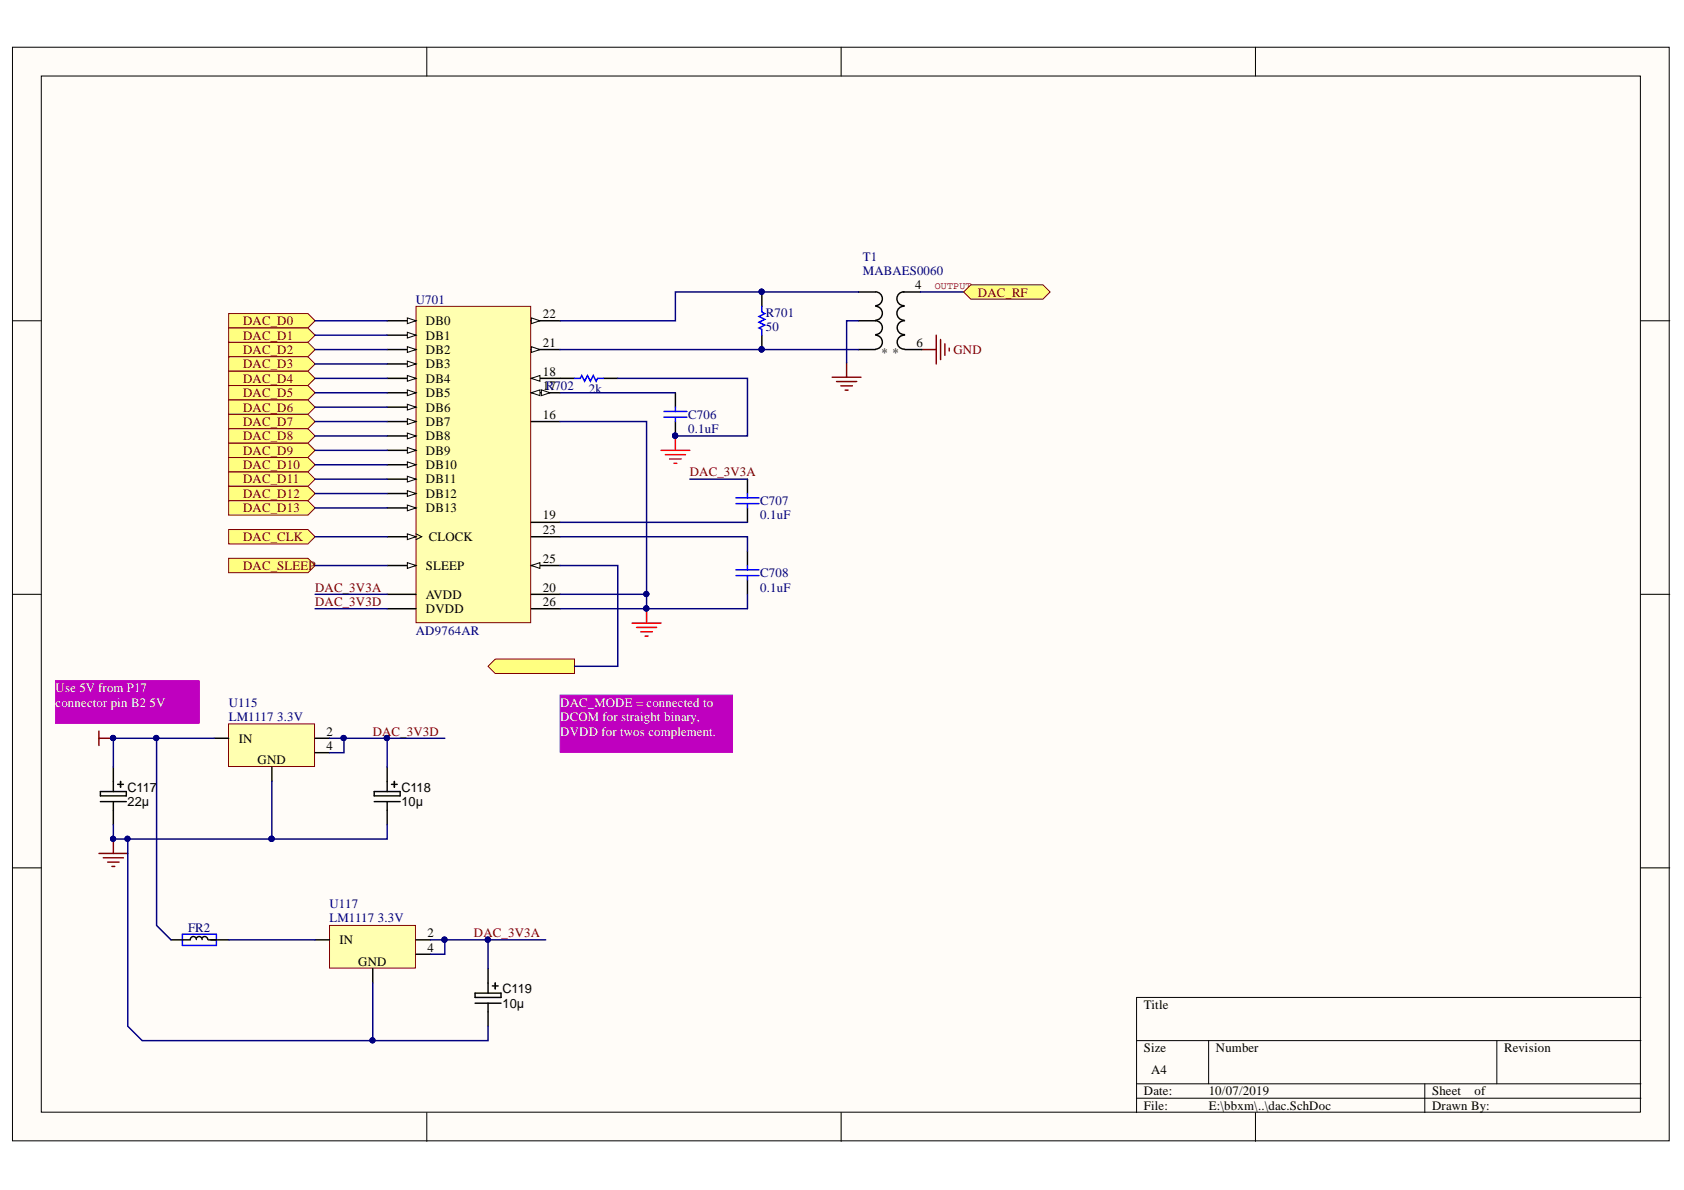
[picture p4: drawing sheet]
<svg xmlns="http://www.w3.org/2000/svg" width="297mm" height="210mm" viewBox="0 0 297 210" stroke-linecap="round" stroke-linejoin="round" font-family="sans-serif">
<defs><g id="words">
<g font-size="2.3" fill="#000080">
<text x="152.2" y="46">T1</text>
<text x="73.3" y="53.6">U701</text>
<text x="152.2" y="48.5">MABAES0060</text>
<text x="135.1" y="55.9">R701</text>
<text x="135.1" y="58.4">50</text>
<text x="103.9" y="69.3">2k</text>
<text x="121.4" y="73.9">C706</text>
<text x="121.4" y="76.4">0.1uF</text>
<text x="134.1" y="89.1">C707</text>
<text x="134.1" y="91.6">0.1uF</text>
<text x="134.1" y="101.8">C708</text>
<text x="134.1" y="104.4">0.1uF</text>
<text x="73.3" y="112">AD9764AR</text>
<text x="40.4" y="124.7">U115</text>
<text x="40.4" y="127.2">LM1117</text>
<text x="48.9" y="127.2">3.3V</text>
<text x="58.1" y="160.2">U117</text>
<text x="33.2" y="164.3">FR2</text>
<text x="58.1" y="162.7">LM1117</text>
<text x="66.7" y="162.7">3.3V</text>
</g>
<g font-size="2.3">
<text x="161.4" y="51">4</text>
<text x="75.1" y="59.9">DB1</text>
<text x="75.1" y="57.4">DB0</text>
<text x="95.8" y="56.1">22</text>
<text x="75.1" y="65">DB3</text>
<text x="75.1" y="62.4">DB2</text>
<text x="95.8" y="61.2">21</text>
<text x="155.5" y="63">* *</text>
<text x="161.7" y="61.2">6</text>
<text x="75.1" y="70.1">DB5</text>
<text x="75.1" y="67.5">DB4</text>
<text x="95.8" y="68.8">1R702</text>
<text x="95.8" y="66.3">18</text>
<text x="96.9" y="68.8">7</text>
<text x="75.1" y="77.7">DB8</text>
<text x="75.1" y="75.1">DB7</text>
<text x="75.1" y="72.6">DB6</text>
<text x="95.8" y="73.9">16</text>
<text x="75.1" y="82.7">DB10</text>
<text x="75.1" y="80.2">DB9</text>
<text x="75.1" y="87.8">DB12</text>
<text x="75.1" y="85.3">DB11</text>
<text x="75.1" y="90.3">DB13</text>
<text x="75.6" y="95.4">CLOCK</text>
<text x="95.8" y="91.6">19</text>
<text x="95.8" y="94.1">23</text>
<text x="75.1" y="100.5">SLEEP</text>
<text x="95.8" y="99.2">25</text>
<text x="75.1" y="105.6">AVDD</text>
<text x="95.8" y="104.4">20</text>
<text x="95.8" y="106.9">26</text>
<text x="75.1" y="108.2">DVDD</text>
<text x="42.1" y="131">IN</text>
<text x="57.6" y="129.7">2</text>
<text x="45.4" y="134.8">GND</text>
<text x="57.6" y="132.3">4</text>
<text x="22.5" y="142.2">22µ</text>
<text x="22.5" y="139.6">C117</text>
<text x="70.8" y="142.2">10µ</text>
<text x="70.8" y="139.6">C118</text>
<text x="59.9" y="166.6">IN</text>
<text x="75.4" y="165.3">2</text>
<text x="75.4" y="167.9">4</text>
<text x="63.2" y="170.4">GND</text>
<text x="88.7" y="177.7">10µ</text>
<text x="88.7" y="175.2">C119</text>
<text x="201.8" y="178">Title</text>
<text x="201.8" y="185.6">Size</text>
<text x="214.5" y="185.6">Number</text>
<text x="265.3" y="185.6">Revision</text>
<text x="203" y="189.4">A4</text>
<text x="201.8" y="193.2">Date:</text>
<text x="201.8" y="195.8">File:</text>
<text x="213.2" y="193.2">10/07/2019</text>
<text x="213.2" y="195.8">E:\bbxm\..\dac.SchDoc</text>
<text x="252.6" y="193.2">Sheet</text>
<text x="252.6" y="195.8">Drawn By:</text>
<text x="260.1" y="193.2">of</text>
</g>
<g font-size="2.3" fill="#800000">
<text x="172.5" y="52.3">DAC_RF</text>
<text x="42.9" y="57.4">DAC_D0</text>
<text x="42.9" y="59.9">DAC_D1</text>
<text x="42.9" y="62.4">DAC_D2</text>
<text x="42.9" y="65">DAC_D3</text>
<text x="168.2" y="62.4">GND</text>
<text x="42.9" y="67.5">DAC_D4</text>
<text x="42.9" y="70.1">DAC_D5</text>
<text x="42.9" y="72.6">DAC_D6</text>
<text x="42.9" y="75.1">DAC_D7</text>
<text x="42.9" y="77.7">DAC_D8</text>
<text x="42.9" y="80.2">DAC_D9</text>
<text x="42.9" y="82.7">DAC_D10</text>
<text x="42.9" y="85.3">DAC_D11</text>
<text x="42.9" y="87.8">DAC_D12</text>
<text x="121.7" y="84">DAC_3V3A</text>
<text x="42.9" y="90.3">DAC_D13</text>
<text x="42.9" y="95.4">DAC_CLK</text>
<text x="42.9" y="100.5">DAC_SLEEP</text>
<text x="55.6" y="104.4">DAC_3V3A</text>
<text x="55.6" y="106.9">DAC_3V3D</text>
<text x="65.7" y="129.7">DAC_3V3D</text>
<text x="83.6" y="165.3">DAC_3V3A</text>
</g>
<g font-size="2.3" fill="#fff">
<text x="9.8" y="122.1">Use 5V from P17</text>
<text x="9.8" y="124.7">connector pin B2</text>
<text x="26.4" y="124.7">5V</text>
<text x="98.8" y="124.7">DAC_MODE = connected to</text>
<text x="98.8" y="127.2">DCOM for straight binary,</text>
<text x="98.8" y="129.7">DVDD for twos complement.</text>
</g>
<text font-size="1.8" fill="#800000" x="164.9" y="51">OUTPUT</text>
</g></defs>
<g fill="#fffcf8" stroke="#000" stroke-width=".18">
<path d="M2.2 8.3h292.2v192.9h-292.2z"/>
<path d="M7.3 13.4h282v182.8h-282z"/>
</g>
<g fill="none" stroke="#000" stroke-width=".18">
<path d="M75.3 8.3v5.1M148.4 8.3v5.1M221.4 8.3v5.1M2.2 56.6h5.1M289.4 56.6h5.1M2.2 104.8h5.1M289.4 104.8h5.1M2.2 153.1h5.1M289.4 153.1h5.1M289.4 175.9h-88.9v20.4M75.3 196.3v5M148.4 196.3v5"/>
<path d="M200.5 183.6h88.9M200.5 191.2h88.9M200.5 193.7h88.9M213.2 183.6v7.6M221.4 196.3v5M251.3 191.2v5.1M264 183.6v7.6"/>
</g>
<path d="M134.4 51.5v2.5M134.4 59.1v2.6M98.8 66.7h2.5M106.4 66.7h2.6" fill="none" stroke="#000" stroke-width=".26"/>
<g fill="#000080" stroke="#000080" stroke-width=".18">
<circle cx="134.3" cy="61.6" r=".46"/>
<circle cx="134.3" cy="51.5" r=".46"/>
</g>
<path d="M134.4 54v1.1l.5 .2-1 .5 1 .5-1 .5 1 .5-1 .6 .5 .2v1M101.3 66.7h1.1l.2-.5 .5 1 .5-1 .5 1 .5-1 .6 1 .2-.5h1" fill="none" stroke="#00f" stroke-width=".26"/>
<path d="M73.4 54h20.2v55.8h-20.2z" fill="#ffffb0" stroke="#800000" stroke-width=".18"/>
<path d="M68.3 89.6h5.1" fill="none" stroke="#000" stroke-width=".26"/>
<path d="M71.9 89.1l1.5 .5-1.5 .5z" fill="#fffcf8"/>
<path d="M71.9 89.1l1.5 .5-1.5 .5z" fill="none" stroke="#000" stroke-width=".18"/>
<path d="M68.3 87.1h5.1" fill="none" stroke="#000" stroke-width=".26"/>
<path d="M71.9 86.5l1.5 .6-1.5 .5z" fill="#fffcf8"/>
<path d="M71.9 86.5l1.5 .6-1.5 .5z" fill="none" stroke="#000" stroke-width=".18"/>
<path d="M68.3 84.5h5.1" fill="none" stroke="#000" stroke-width=".26"/>
<path d="M71.9 84l1.5 .5-1.5 .5z" fill="#fffcf8"/>
<path d="M71.9 84l1.5 .5-1.5 .5z" fill="none" stroke="#000" stroke-width=".18"/>
<path d="M68.3 82h5.1" fill="none" stroke="#000" stroke-width=".26"/>
<path d="M71.9 81.5l1.5 .5-1.5 .5z" fill="#fffcf8"/>
<path d="M71.9 81.5l1.5 .5-1.5 .5z" fill="none" stroke="#000" stroke-width=".18"/>
<path d="M68.3 79.4h5.1" fill="none" stroke="#000" stroke-width=".26"/>
<path d="M71.9 78.9l1.5 .5-1.5 .5z" fill="#fffcf8"/>
<path d="M71.9 78.9l1.5 .5-1.5 .5z" fill="none" stroke="#000" stroke-width=".18"/>
<path d="M68.3 76.9h5.1" fill="none" stroke="#000" stroke-width=".26"/>
<path d="M71.9 76.4l1.5 .5-1.5 .5z" fill="#fffcf8"/>
<path d="M71.9 76.4l1.5 .5-1.5 .5z" fill="none" stroke="#000" stroke-width=".18"/>
<path d="M68.3 74.4h5.1" fill="none" stroke="#000" stroke-width=".26"/>
<path d="M71.9 73.8l1.5 .6-1.5 .5z" fill="#fffcf8"/>
<path d="M71.9 73.8l1.5 .6-1.5 .5z" fill="none" stroke="#000" stroke-width=".18"/>
<path d="M68.3 71.8h5.1" fill="none" stroke="#000" stroke-width=".26"/>
<path d="M71.9 71.3l1.5 .5-1.5 .5z" fill="#fffcf8"/>
<path d="M71.9 71.3l1.5 .5-1.5 .5z" fill="none" stroke="#000" stroke-width=".18"/>
<path d="M68.3 69.3h5.1" fill="none" stroke="#000" stroke-width=".26"/>
<path d="M71.9 68.8l1.5 .5-1.5 .5z" fill="#fffcf8"/>
<path d="M71.9 68.8l1.5 .5-1.5 .5z" fill="none" stroke="#000" stroke-width=".18"/>
<path d="M68.3 66.7h5.1" fill="none" stroke="#000" stroke-width=".26"/>
<path d="M71.9 66.2l1.5 .5-1.5 .5z" fill="#fffcf8"/>
<path d="M71.9 66.2l1.5 .5-1.5 .5z" fill="none" stroke="#000" stroke-width=".18"/>
<path d="M68.3 64.2h5.1" fill="none" stroke="#000" stroke-width=".26"/>
<path d="M71.9 63.7l1.5 .5-1.5 .5z" fill="#fffcf8"/>
<path d="M71.9 63.7l1.5 .5-1.5 .5z" fill="none" stroke="#000" stroke-width=".18"/>
<path d="M68.3 61.7h5.1" fill="none" stroke="#000" stroke-width=".26"/>
<path d="M71.9 61.2l1.5 .5-1.5 .5z" fill="#fffcf8"/>
<path d="M71.9 61.2l1.5 .5-1.5 .5z" fill="none" stroke="#000" stroke-width=".18"/>
<path d="M68.3 59.1h5.1" fill="none" stroke="#000" stroke-width=".26"/>
<path d="M71.9 58.6l1.5 .5-1.5 .5z" fill="#fffcf8"/>
<path d="M71.9 58.6l1.5 .5-1.5 .5z" fill="none" stroke="#000" stroke-width=".18"/>
<path d="M68.3 56.6h5.1" fill="none" stroke="#000" stroke-width=".26"/>
<path d="M71.9 56.1l1.5 .5-1.5 .5z" fill="#fffcf8"/>
<path d="M71.9 56.1l1.5 .5-1.5 .5z" fill="none" stroke="#000" stroke-width=".18"/>
<path d="M68.3 99.8h5.1" fill="none" stroke="#000" stroke-width=".26"/>
<path d="M71.9 99.2l1.5 .6-1.5 .5z" fill="#fffcf8"/>
<path d="M71.9 99.2l1.5 .6-1.5 .5z" fill="none" stroke="#000" stroke-width=".18"/>
<path d="M93.7 74.4h5.1M93.7 69.3h5.1" fill="none" stroke="#000" stroke-width=".26"/>
<path d="M93.7 69.3l1.5-.5v1z" fill="#fffcf8"/>
<path d="M93.7 69.3l1.5-.5v1z" fill="none" stroke="#000" stroke-width=".18"/>
<path d="M95.5 68.8l1.5 .5-1.5 .5z" fill="#fffcf8"/>
<path d="M95.5 68.8l1.5 .5-1.5 .5z" fill="none" stroke="#000" stroke-width=".18"/>
<path d="M93.7 66.7h5.1" fill="none" stroke="#000" stroke-width=".26"/>
<path d="M93.7 66.7l1.5-.5v1z" fill="#fffcf8"/>
<path d="M93.7 66.7l1.5-.5v1z" fill="none" stroke="#000" stroke-width=".18"/>
<path d="M93.7 61.7h5.1M93.7 92.1h5.1M93.7 104.8h5.1" fill="none" stroke="#000" stroke-width=".26"/>
<path d="M93.7 61.2l1.5 .5-1.5 .5z" fill="#fffcf8"/>
<path d="M93.7 61.2l1.5 .5-1.5 .5z" fill="none" stroke="#000" stroke-width=".18"/>
<path d="M93.7 56.6h5.1" fill="none" stroke="#000" stroke-width=".26"/>
<path d="M93.7 56.1l1.5 .5-1.5 .5z" fill="#fffcf8"/>
<path d="M93.7 56.1l1.5 .5-1.5 .5z" fill="none" stroke="#000" stroke-width=".18"/>
<path d="M93.7 94.7h5.1M93.7 99.8h5.1M68.3 104.8h5.1" fill="none" stroke="#000" stroke-width=".26"/>
<path d="M93.7 99.8l1.5-.6v1.1z" fill="#fffcf8"/>
<path d="M73.4 94.2l1 .5-1 .5M93.7 99.8l1.5-.6v1.1z" fill="none" stroke="#000" stroke-width=".18"/>
<path d="M68.3 94.7h5.1M68.3 107.4h5.1M93.7 107.4h5.1" fill="none" stroke="#000" stroke-width=".26"/>
<path d="M71.9 94.2l1.5 .5-1.5 .5z" fill="#fffcf8"/>
<path d="M71.9 94.2l1.5 .5-1.5 .5z" fill="none" stroke="#000" stroke-width=".18"/>
<g fill="none" stroke="#000" stroke-width=".26">
<path d="M151.4 56.6h3M151.4 51.5h3M154.5 51.5a1.22 1.22 0 0 1 1.1 1.2 1.22 1.22 0 0 1-1.1 1.2M154.5 54a1.23 1.23 0 0 1 1.1 1.2 1.23 1.23 0 0 1-1.1 1.3M154.5 56.6a1.22 1.22 0 0 1 1.1 1.2 1.22 1.22 0 0 1-1.1 1.2M154.5 59.1a1.23 1.23 0 0 1 1.1 1.3 1.23 1.23 0 0 1-1.1 1.2M159.3 51.5h3M159.5 51.5a1.22 1.22 0 0 0-1.3 1.2 1.22 1.22 0 0 0 1.3 1.2M159.5 54a1.23 1.23 0 0 0-1.3 1.2 1.23 1.23 0 0 0 1.3 1.3M159.6 56.6a1.22 1.22 0 0 0-1.3 1.2 1.22 1.22 0 0 0 1.2 1.2M159.6 59.1a1.23 1.23 0 0 0-1.3 1.3 1.23 1.23 0 0 0 1.2 1.2M119.1 69.3v2.5"/>
<path d="M119.1 74.4v2.5M151.4 61.7h3M159.6 61.7h3"/>
</g>
<g fill="#000080" stroke="#000080" stroke-width=".18">
<circle cx="119.1" cy="76.8" r=".46"/>
<circle cx="114" cy="107.3" r=".46"/>
</g>
<path d="M117.1 72.6h4.1M117.1 73.6h4.1M119.1 71.8v.8M119.1 73.6v.8" fill="none" stroke="#00f" stroke-width=".26"/>
<path d="M116.6 79.4h5.1M119.1 76.9v2.5M117.4 80.2h3.5M118.1 81h2M118.9 81.7h.5M111.5 109.9h5.1M112.3 110.7h3.5M113 111.4h2.1M113.8 112.2h.5M114 107.4v2.5" fill="none" stroke="#f00" stroke-width=".26"/>
<path d="M165.1 59.1v5.1M165.9 59.9v3.5M146.8 66.5h5.1M147.6 67.3h3.5M148.3 68.1h2M149.1 68.8h.5M149.3 64v2.5M162.6 61.7h2.5M166.7 60.6v2.1M167.4 61.4v.5" fill="none" stroke="#800000" stroke-width=".26"/>
<path d="M40.3 127.7h15.2v7.5h-15.2z" fill="#ffffb0" stroke="#800000" stroke-width=".18"/>
<g fill="none" stroke="#000" stroke-width=".26">
<path d="M17.7 139.6h4.6v.8h-4.6zM20 135.3v4.3M20.8 138.4h1M21.3 137.8v1.1M37.8 130.2h2.5M48 135.3v2.5M55.6 130.2h2.5M55.6 132.8h2.5M66 139.6h4.6v.8h-4.6zM68.3 135.3v4.3M69.1 138.4h1M69.6 137.8v1.1"/>
<path d="M17.7 141.4h4.6M20 141.4v4.1M66 141.4h4.6M68.3 141.4v4.1"/>
</g>
<path d="M17.5 150.5h5M18.2 151.3h3.6M19 152.1h2M19.7 152.8h.5M20 148v2.5" fill="none" stroke="#800000" stroke-width=".26"/>
<circle cx="19.9" cy="148" r=".46" fill="#000080" stroke="#000080" stroke-width=".18"/>
<g fill="#ffff80" stroke="#800000" stroke-width=".18">
<path d="M40.3 55.3h14l1.3 1.3-1.3 1.3h-14z" fill-rule="evenodd"/>
<path d="M40.3 57.9h14l1.3 1.2-1.3 1.3h-14z" fill-rule="evenodd"/>
<path d="M40.3 60.4h14l1.3 1.3-1.3 1.2h-14z" fill-rule="evenodd"/>
<path d="M40.3 62.9h14l1.3 1.3-1.3 1.3h-14z" fill-rule="evenodd"/>
<path d="M40.3 65.5h14l1.3 1.2-1.3 1.3h-14z" fill-rule="evenodd"/>
<path d="M40.3 68h14l1.3 1.3-1.3 1.2h-14z" fill-rule="evenodd"/>
<path d="M40.3 70.5h14l1.3 1.3-1.3 1.3h-14z" fill-rule="evenodd"/>
<path d="M40.3 73.1h14l1.3 1.3-1.3 1.2h-14z" fill-rule="evenodd"/>
<path d="M40.3 75.6h14l1.3 1.3-1.3 1.3h-14z" fill-rule="evenodd"/>
<path d="M40.3 78.2h14l1.3 1.2-1.3 1.3h-14z" fill-rule="evenodd"/>
<path d="M40.3 80.7h14l1.3 1.3-1.3 1.2h-14z" fill-rule="evenodd"/>
<path d="M40.3 83.2h14l1.3 1.3-1.3 1.3h-14z" fill-rule="evenodd"/>
<path d="M40.3 85.8h14l1.3 1.3-1.3 1.2h-14z" fill-rule="evenodd"/>
<path d="M40.3 88.3h14l1.3 1.3-1.3 1.3h-14z" fill-rule="evenodd"/>
<path d="M40.3 98.5h14l1.3 1.3-1.3 1.2h-14z" fill-rule="evenodd"/>
<path d="M40.3 93.4h14l1.3 1.3-1.3 1.2h-14z" fill-rule="evenodd"/>
</g>
<path d="M17.5 129v2.5M17.5 130.2h2.5" fill="none" stroke="#800000" stroke-width=".26"/>
<circle cx="19.9" cy="130.2" r=".46" fill="#000080" stroke="#000080" stroke-width=".18"/>
<path d="M9.8 120.1h25.3v7.5h-25.3z" fill="#bf00bf" stroke="#bf00bf" stroke-width=".18"/>
<path d="M86.1 117.5l1.3-1.2h13.9v2.5h-13.9z" fill-rule="evenodd" fill="#ffff80" stroke="#800000" stroke-width=".18"/>
<path d="M58.1 163.2h15.2v7.6h-15.2z" fill="#ffffb0" stroke="#800000" stroke-width=".18"/>
<g fill="none" stroke="#000" stroke-width=".26">
<path d="M131.8 84.5v2.6M131.8 89.6v2.5M131.8 97.2v2.6M131.8 102.3v2.5M30.2 165.8h3.4M33.6 165.7a.53 .53 0 0 1 .5-.5 .53 .53 0 0 1 .5 .5M34.7 165.4a.53 .53 0 0 1 .6-.2 .53 .53 0 0 1 .4 .5M35.6 165.4a.55 .55 0 0 1 .7-.2 .55 .55 0 0 1 .3 .5M36.8 165.8h1.4M38.3 165.8h2.1M55.6 165.8h2.5M65.8 170.9v2.5"/>
<path d="M73.4 165.8h2.5M73.4 168.3h2.5M83.8 175.2h4.6v.7h-4.6zM83.8 177h4.6M86.1 170.9v4.3M86.1 177v4M86.8 173.9h1.1M87.4 173.4v1"/>
</g>
<path d="M129.8 87.8h4.1M129.8 88.8h4.1M131.8 87.1v.7M131.8 88.8v.8M131.8 99.8v.7M129.8 100.5h4.1M129.8 101.5h4.1M131.8 101.5v.8M32.2 164.8h6v2h-6z" fill="none" stroke="#00f" stroke-width=".26"/>
<g fill="none" stroke="#000080" stroke-width=".26">
<path d="M55.6 56.6h12.7M55.6 59.1h12.7M151.4 56.6h-2.1v7.4M151.4 51.5h-32.3v5.1h-20.3M162.3 51.5h7.7M55.6 61.7h12.7M55.6 64.2h12.7M55.6 66.7h12.7M55.6 69.3h12.7M55.6 71.8h12.7M55.6 74.4h12.7M55.6 76.9h12.7"/>
<path d="M55.6 79.4h12.7M98.8 74.4h15.2v30.4M98.8 61.7h52.6M98.8 69.3h20.3M109 66.7h22.8v10.2h-12.7M55.6 82h12.7M55.6 84.5h12.7M55.6 87.1h12.7M55.6 89.6h12.7M55.6 94.7h12.7M55.6 99.8h12.7M98.8 94.7h33v2.5"/>
<path d="M98.8 99.8h10.2v17.7h-7.7M98.8 92.1h33M121.7 84.5h10.1M55.6 107.4h12.7M55.6 104.8h12.7M98.8 104.8h15.2v2.6h-15.2M131.8 104.8v2.6h-17.8M27.6 130.2v33l2.6 2.6M37.8 130.2h-17.8v5.1M48 137.8v10.2M58.1 130.2h10.2v5.1M60.7 130.2v2.6h-2.6"/>
<path d="M68.3 130.2h10.2M20 145.5v2.5h28M22.5 148v33l2.6 2.6h40.7M68.3 145.5v2.5h-20.3M40.4 165.8h15.2M65.8 173.4v10.2h20.3v-2.6M75.9 165.8h10.2v5.1M78.5 165.8v2.5h-2.6M86.1 165.8h10.2"/>
</g>
<g fill="#000080" stroke="#000080" stroke-width=".18">
<circle cx="114" cy="107.3" r=".46"/>
<circle cx="114" cy="104.8" r=".46"/>
<circle cx="134.3" cy="61.6" r=".46"/>
<circle cx="134.3" cy="51.5" r=".46"/>
<circle cx="119.1" cy="76.8" r=".46"/>
<circle cx="19.9" cy="130.2" r=".46"/>
<circle cx="27.6" cy="130.2" r=".46"/>
<circle cx="47.9" cy="148" r=".46"/>
<circle cx="60.6" cy="130.2" r=".46"/>
<circle cx="68.2" cy="130.2" r=".46"/>
<circle cx="19.9" cy="148" r=".46"/>
<circle cx="22.5" cy="148" r=".46"/>
<circle cx="78.4" cy="165.7" r=".47"/>
<circle cx="86" cy="165.7" r=".46"/>
<circle cx="65.7" cy="183.5" r=".46"/>
</g>
<path d="M98.8 122.6h30.4v10.1h-30.4z" fill="#bf00bf" stroke="#bf00bf" stroke-width=".18"/>
<path d="M170 51.5l1.2-1.3h12.8l1.2 1.3-1.2 1.3h-12.8z" fill-rule="evenodd" fill="#ffff80" stroke="#800000" stroke-width=".18"/>
<use href="#words"/>
</svg>
